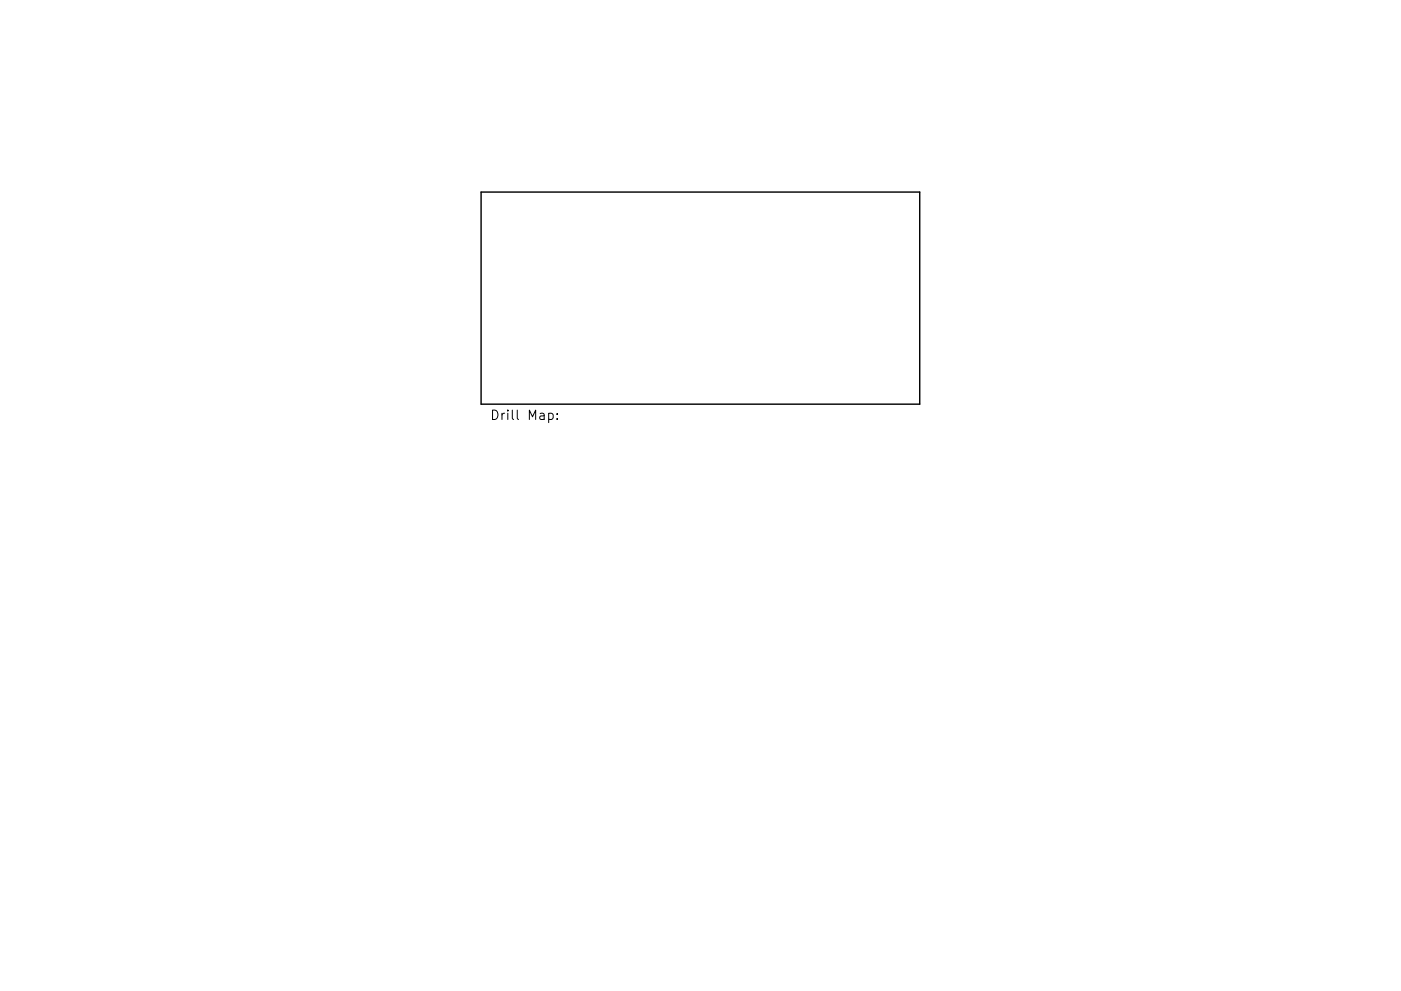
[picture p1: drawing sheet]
<svg xmlns="http://www.w3.org/2000/svg" width="297mm" height="210mm" viewBox="0 0 297 210" stroke-linecap="round" stroke-linejoin="round" font-family="sans-serif">
<defs><g id="words">
<text font-size="2.8" x="103.9" y="89.1">Drill Map:</text>
</g></defs>
<path d="M102 40.8h93v45h-93z" fill="none" stroke="#000" stroke-width=".3"/>
<path d="M116.3 87.8l.6-.1 .4 .4v.5l-.2 .3h-.8M118.1 88.8v.2M118.1 87.8v.2" fill="none" stroke="#000" stroke-width=".21"/>
<use href="#words"/>
</svg>
